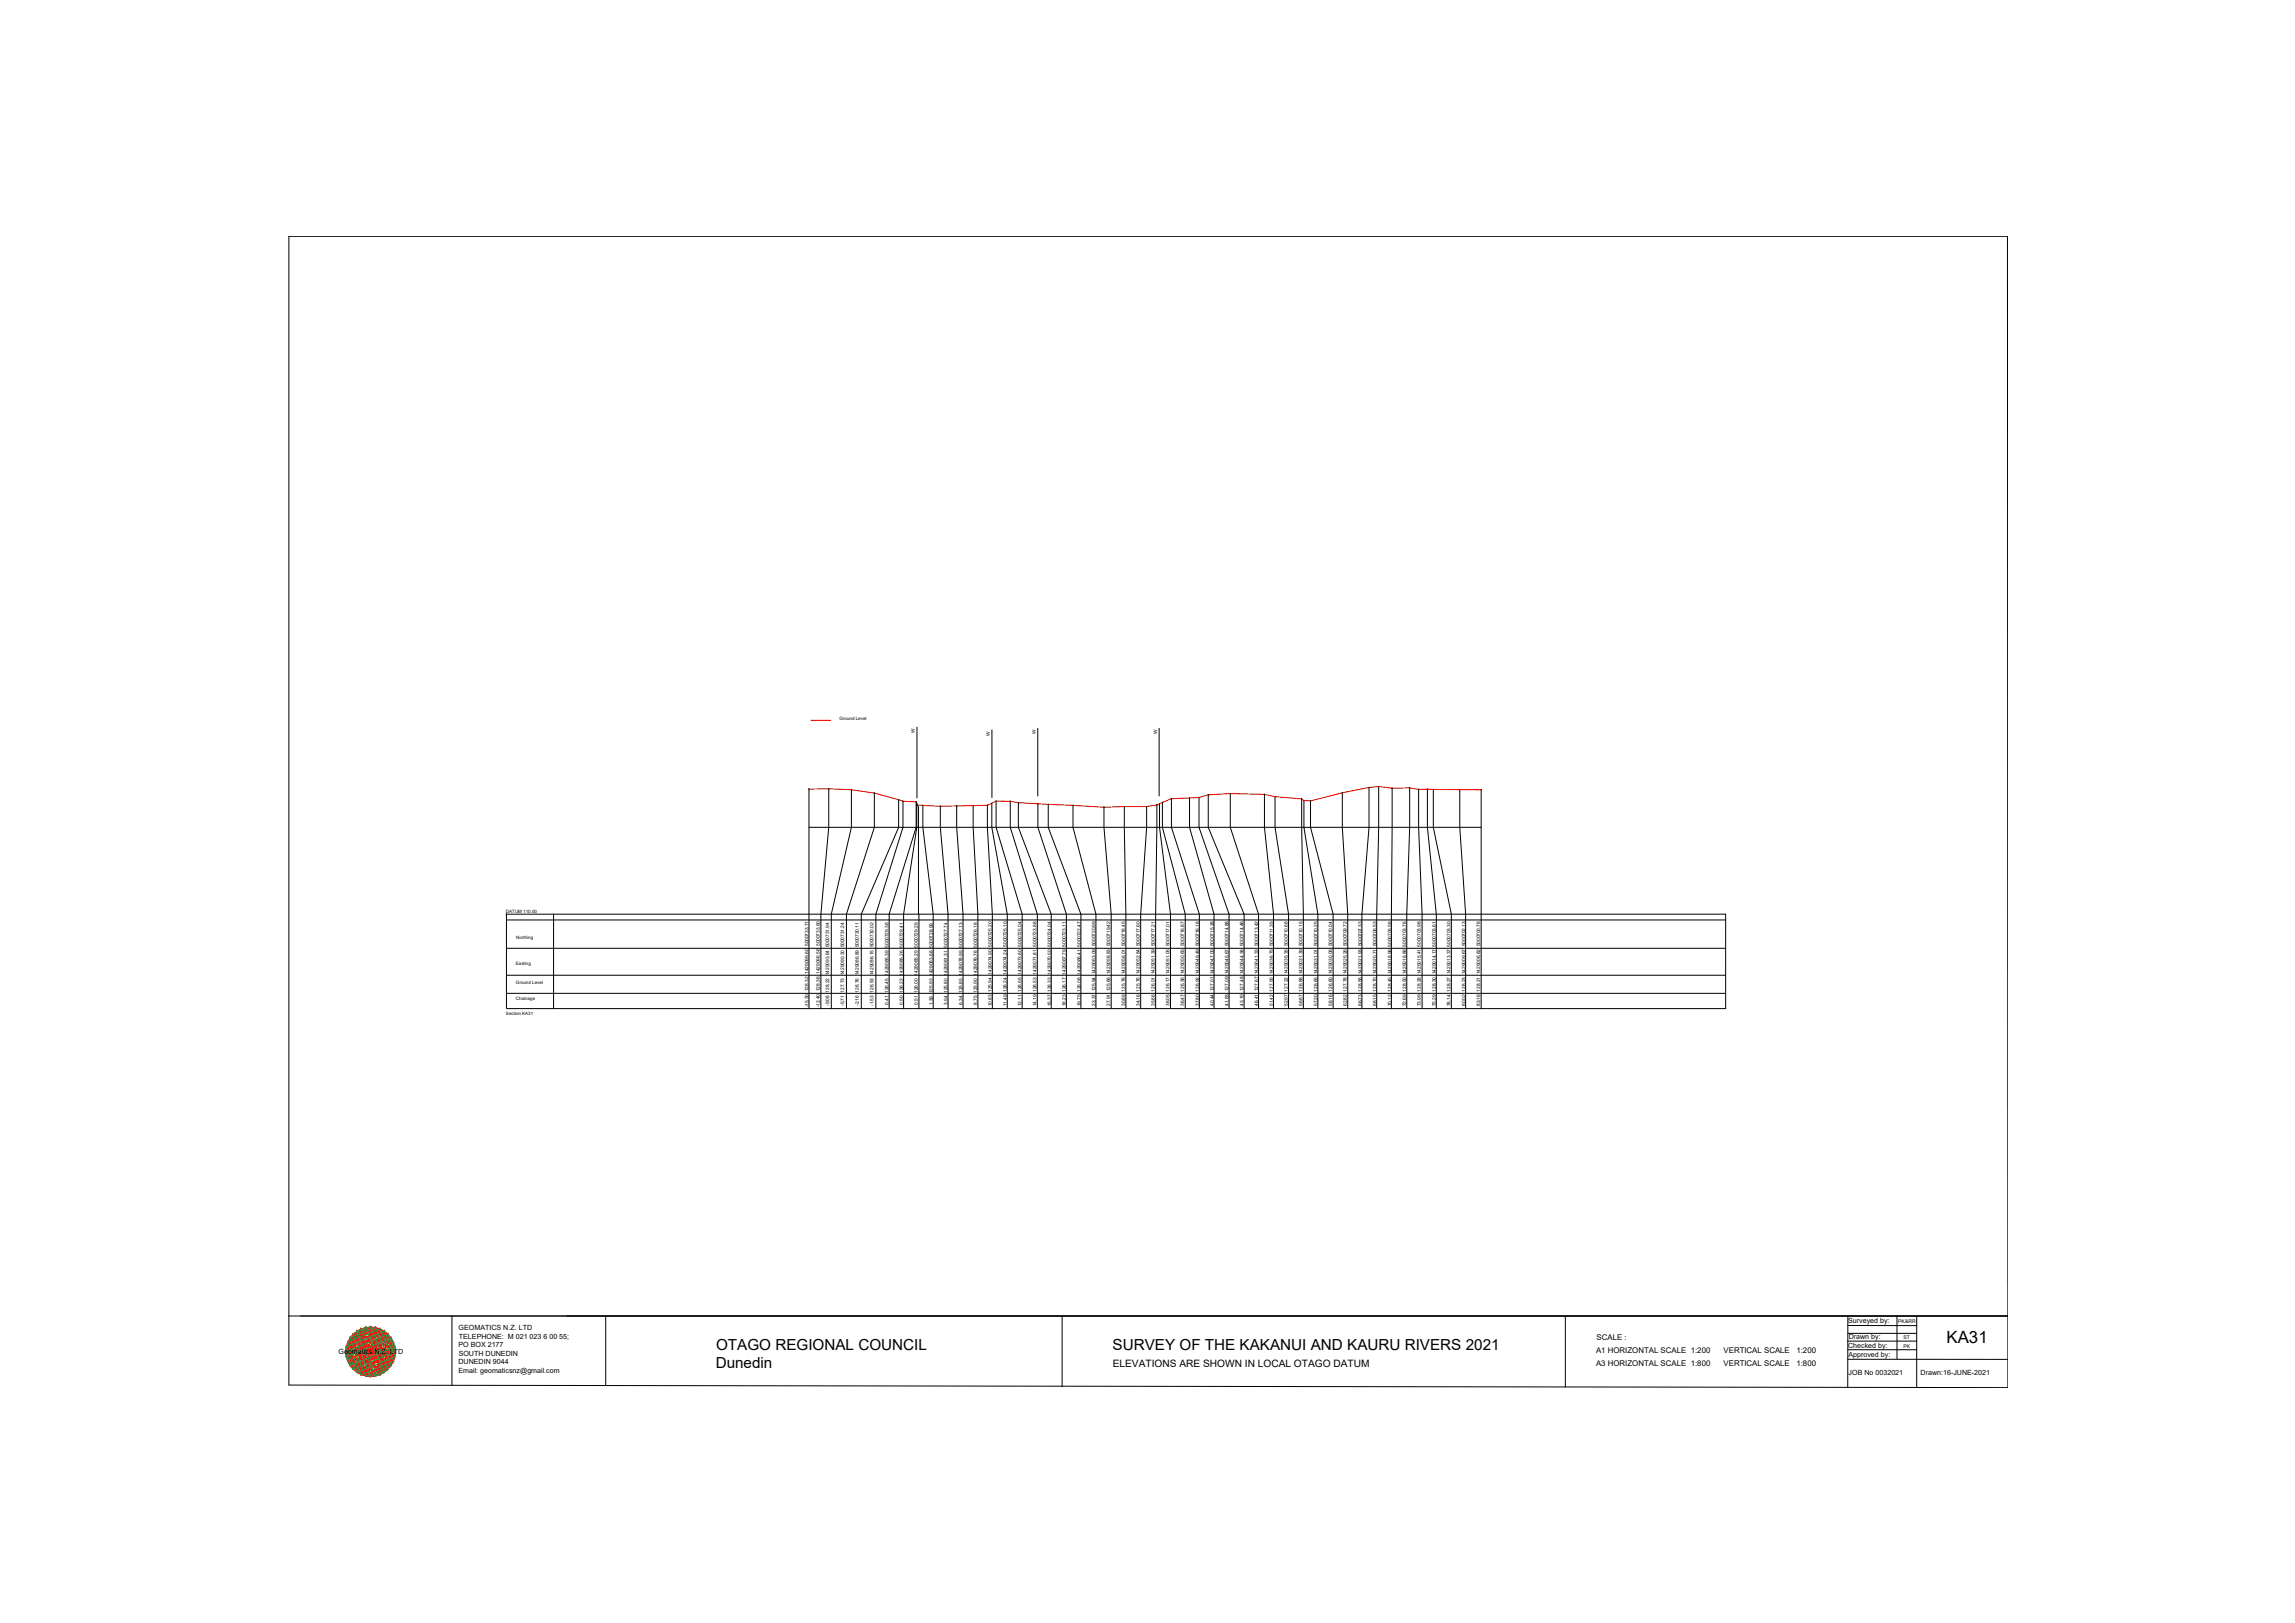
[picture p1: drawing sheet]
<svg xmlns="http://www.w3.org/2000/svg" width="420mm" height="297mm" viewBox="0 0 420 297" stroke-linecap="round" stroke-linejoin="round" font-family="sans-serif">
<defs><g id="words">
<text font-size="3.1" x="356.4" y="245.7">KA31</text>
<g font-size="2.8">
<text x="131" y="250.3">Dunedin</text>
<text x="131.1" y="247">OTAGO REGIONAL COUNCIL</text>
<text x="203.7" y="247">SURVEY OF THE KAKANUI AND KAURU RIVERS 2021</text>
</g>
<text font-size="1.9" x="203.7" y="250.1">ELEVATIONS ARE SHOWN IN LOCAL OTAGO DATUM</text>
<g font-size="1.4">
<text x="292.3" y="245.2">SCALE :</text>
<text x="292.2" y="247.6">A1 HORIZONTAL SCALE 1:200</text>
<text x="292.2" y="250">A3 HORIZONTAL SCALE 1:800</text>
<text x="315.5" y="247.6">VERTICAL SCALE</text>
<text x="315.5" y="250">VERTICAL SCALE</text>
<text x="328.9" y="247.6">1:200</text>
<text x="328.9" y="250">1:800</text>
</g>
<g font-size="1.3">
<text x="84" y="243.4">GEOMATICS N.Z. LTD</text>
<text x="84" y="245">TELEPHONE: M 021 023 6 00 55;</text>
<text x="338.3" y="242.1">Surveyed by:</text>
<text x="338.5" y="245.1">Drawn by:</text>
<text x="62" y="247.8">Geomatics N.Z. LTD</text>
<text x="83.9" y="246.6">PO BOX 2177</text>
<text x="83.9" y="249.7">DUNEDIN 9044</text>
<text x="83.9" y="251.3">Email: geomaticsnz@gmail.com</text>
<text x="84" y="248.1">SOUTH DUNEDIN</text>
<text x="338.3" y="246.6">Checked by:</text>
<text x="338.4" y="248.3">Approved by:</text>
<text x="338.4" y="251.7">JOB No 0032021</text>
<text x="351.6" y="251.7">Drawn:16-JUNE-2021</text>
</g>
<g font-size=".9">
<text x="167.5" y="134.2" transform="rotate(-90 167.5 134.2)">W</text>
<text x="181.2" y="134.7" transform="rotate(-90 181.2 134.7)">W</text>
<text x="189.6" y="134.4" transform="rotate(-90 189.6 134.4)">W</text>
<text x="211.8" y="134.4" transform="rotate(-90 211.8 134.4)">W</text>
<text x="148" y="184.4" transform="rotate(-90 148 184.4)">-15.30 128.32 1429099.60 5000733.71</text>
<text x="150.1" y="184.4" transform="rotate(-90 150.1 184.4)">-12.40 128.36 1429096.56 5000733.60</text>
<text x="151.8" y="184.1" transform="rotate(-90 151.8 184.1)">-9.08 128.22 1429093.64 5000731.94</text>
<text x="154.5" y="184.1" transform="rotate(-90 154.5 184.1)">-5.71 127.73 1429090.30 5000731.24</text>
<text x="157.2" y="184.1" transform="rotate(-90 157.2 184.1)">-2.16 126.76 1429086.89 5000730.11</text>
<text x="159.9" y="184.1" transform="rotate(-90 159.9 184.1)">-1.53 126.53 1429086.15 5000730.02</text>
<text x="162.6" y="183.9" transform="rotate(-90 162.6 183.9)">0.41 126.45 1429085.39 5000729.38</text>
<text x="165.4" y="183.9" transform="rotate(-90 165.4 183.9)">0.50 126.22 1429085.26 5000729.41</text>
<text x="168.1" y="183.9" transform="rotate(-90 168.1 183.9)">0.51 126.00 1429085.29 5000729.29</text>
<text x="170.8" y="184" transform="rotate(-90 170.8 184)">1.39 125.93 1429083.68 5000728.99</text>
<text x="173.5" y="183.9" transform="rotate(-90 173.5 183.9)">3.94 125.80 1429081.31 5000727.74</text>
<text x="176.2" y="183.9" transform="rotate(-90 176.2 183.9)">6.34 125.85 1429078.99 5000727.13</text>
<text x="178.9" y="183.9" transform="rotate(-90 178.9 183.9)">8.75 125.90 1429076.76 5000726.18</text>
<text x="181.6" y="184.2" transform="rotate(-90 181.6 184.2)">10.83 125.94 1429074.90 5000725.20</text>
<text x="184.3" y="184.2" transform="rotate(-90 184.3 184.2)">11.49 126.24 1429074.24 5000725.10</text>
<text x="187" y="184.2" transform="rotate(-90 187 184.2)">12.11 126.55 1429073.60 5000725.04</text>
<text x="189.7" y="184.2" transform="rotate(-90 189.7 184.2)">14.19 126.53 1429071.81 5000723.88</text>
<text x="192.4" y="184.2" transform="rotate(-90 192.4 184.2)">15.37 126.33 1429070.50 5000724.04</text>
<text x="195.1" y="184.2" transform="rotate(-90 195.1 184.2)">18.23 126.17 1429067.79 5000723.11</text>
<text x="197.9" y="184.2" transform="rotate(-90 197.9 184.2)">19.75 126.08 1429066.41 5000722.47</text>
<text x="200.6" y="184.1" transform="rotate(-90 200.6 184.1)">23.37 125.94 1429063.09 5000720.99</text>
<text x="203.3" y="184.1" transform="rotate(-90 203.3 184.1)">27.91 125.66 1429058.83 5000719.42</text>
<text x="206" y="184.1" transform="rotate(-90 206 184.1)">30.89 125.76 1429056.01 5000718.45</text>
<text x="208.7" y="184.1" transform="rotate(-90 208.7 184.1)">34.16 125.76 1429052.84 5000717.60</text>
<text x="211.4" y="184.1" transform="rotate(-90 211.4 184.1)">35.66 126.01 1429051.39 5000717.21</text>
<text x="214.1" y="184.1" transform="rotate(-90 214.1 184.1)">36.05 126.17 1429051.05 5000717.01</text>
<text x="216.8" y="184.1" transform="rotate(-90 216.8 184.1)">36.47 126.36 1429050.65 5000716.87</text>
<text x="219.5" y="184.1" transform="rotate(-90 219.5 184.1)">37.80 126.92 1429049.49 5000716.18</text>
<text x="222.2" y="184.1" transform="rotate(-90 222.2 184.1)">40.44 127.01 1429047.00 5000715.28</text>
<text x="224.9" y="184.1" transform="rotate(-90 224.9 184.1)">41.83 127.09 1429045.67 5000714.88</text>
<text x="227.6" y="184.1" transform="rotate(-90 227.6 184.1)">43.19 127.48 1429044.38 5000714.46</text>
<text x="230.4" y="184.1" transform="rotate(-90 230.4 184.1)">46.41 127.67 1429041.33 5000713.42</text>
<text x="233.1" y="184.1" transform="rotate(-90 233.1 184.1)">51.42 127.55 1429036.75 5000711.35</text>
<text x="235.8" y="184.1" transform="rotate(-90 235.8 184.1)">52.97 127.22 1429035.35 5000710.68</text>
<text x="238.5" y="184.1" transform="rotate(-90 238.5 184.1)">56.87 126.88 1429031.39 5000710.15</text>
<text x="241.2" y="184.1" transform="rotate(-90 241.2 184.1)">57.20 126.65 1429031.01 5000710.25</text>
<text x="243.9" y="184.1" transform="rotate(-90 243.9 184.1)">58.16 126.60 1429030.06 5000710.04</text>
<text x="246.6" y="184.1" transform="rotate(-90 246.6 184.1)">62.82 127.78 1429025.26 5000709.72</text>
<text x="249.3" y="184.1" transform="rotate(-90 249.3 184.1)">66.73 128.56 1429021.93 5000707.33</text>
<text x="252" y="184.1" transform="rotate(-90 252 184.1)">68.15 128.70 1429020.71 5000706.53</text>
<text x="254.7" y="184.2" transform="rotate(-90 254.7 184.2)">70.12 128.45 1429018.96 5000705.56</text>
<text x="257.4" y="184.2" transform="rotate(-90 257.4 184.2)">72.69 128.50 1429016.88 5000703.76</text>
<text x="260.1" y="184.2" transform="rotate(-90 260.1 184.2)">73.99 128.28 1429015.41 5000703.98</text>
<text x="262.9" y="184.2" transform="rotate(-90 262.9 184.2)">75.29 128.30 1429014.17 5000703.61</text>
<text x="265.6" y="184.2" transform="rotate(-90 265.6 184.2)">76.14 128.27 1429013.37 5000703.30</text>
<text x="268.3" y="184.1" transform="rotate(-90 268.3 184.1)">80.02 128.23 1429009.67 5000702.13</text>
<text x="271" y="184.1" transform="rotate(-90 271 184.1)">83.16 128.21 1429006.82 5000700.78</text>
<text x="347.5" y="242.2">PK&amp;RR</text>
<text x="348.5" y="245">ST</text>
<text x="348.5" y="246.8">PK</text>
</g>
<g font-size=".8">
<text x="153.7" y="131.8">Ground Level</text>
<text x="92.6" y="167.1">DATUM 110.00</text>
<text x="94.5" y="171.8">Northing</text>
<text x="94.4" y="176.7">Easting</text>
<text x="92.6" y="185.7">Section KA31</text>
<text x="94.5" y="180.1">Ground Level</text>
<text x="94.5" y="183">Chainage</text>
</g>
</g></defs>
<!-- layer: 0 -->
<g fill="none" stroke="#000" stroke-width=".18">
<path d="M52.9 43.3h314.6l.1 210.7-314.7-.5zM167.9 133.1v12.9M181.6 133.6v12.4M190 133.3v12.4M212.2 133.3v12.4M148.1 144.4h.1M148.1 144.4v40.2M148.1 151.4h123.1M151.7 144.4v7l-1.4 15.9v17.3M151.7 144.3v.1M155.9 144.5v6.9l-3.7 15.9v17.3M155.9 144.5v.1"/>
<path d="M160.1 145.1v.1M160.1 145.2v6.2l-5.1 15.9v17.3M164.5 146.4v5l-6.8 15.9v17.3M164.5 146.3v.1M165.3 146.6v.1M165.3 146.7v4.7l-5 15.9v17.3M167.7 146.7v4.7l-4.9 15.9v17.3M167.7 146.7v.1M167.8 147.3h.1M167.8 147v4.4l-2.4 15.9v17.3M167.9 147.3l.2 .3v19.7M168.9 147.4h.1"/>
<path d="M169 147.4v4l1.8 15.9v17.3M172.1 147.6h.1M172.1 147.6v3.8l1.5 15.9v17.3M172.2 147.6h-.1M175.1 147.5h.1M175.1 147.5v3.9l1.2 15.9v17.3M175.2 147.5h-.1M178.1 147.4l.1 .1M178.2 147.4v4l.8 15.9v17.3M178.2 147.4l-.1 .1M180.8 147.4h-.1M180.8 147.4v4l.9 15.9v17.3"/>
<path d="M181.6 147v4.4l2.8 15.9v17.3M182.3 146.6h.1M182.4 146.6v4.8l4.7 15.9v17.3M184.9 146.6l.1 .1M185 146.7v4.7l4.9 15.9v17.3M185 146.6l-.1 .1M186.4 146.9h.1M186.4 146.9v4.5l6.1 15.9v17.3M190 147.1v4.3l5.2 15.9v17.3M190 147.1h.1M191.9 147.2v4.2l6 15.9v17.3M191.9 147.2h.1"/>
<path d="M196.4 147.4h.1M196.4 147.4v4l4.2 15.9v17.3M202.1 147.7v3.7l1.3 15.9v17.3M202.1 147.7v.1M205.9 147.6h-.1M205.9 147.6l.2 19.7v17.3M209.9 147.6h.1M209.9 147.6v3.8l-1.1 15.9v17.3M211.8 147.3h.1M211.8 147.3l-.2 20v17.3M212.3 147.1v4.3l2 15.9v17.3M212.3 147.1h.1"/>
<path d="M212.8 146.9v4.5l4.2 15.9v17.3M212.8 146.9h.1M214.5 146.1v5.3l5.1 15.9v17.3M214.5 146.1v.1M217.8 146.1v5.3l4.5 15.9v17.3M217.8 146v.1M219.5 146v5.4l5.5 15.9v17.3M219.5 145.9v.1M221.2 145.5v5.9l6.6 15.9v17.3M221.2 145.4v.1M225.2 145.2v6.2l5.2 15.9v17.3M225.2 145.2h.1"/>
<path d="M231.5 145.4v6l1.7 15.9v17.3M231.5 145.4h.1M233.4 145.8h.1M233.4 145.8v5.6l2.5 15.9v17.3M238.3 146.2h.1M238.3 146.2l.3 21.1v17.3M238.7 146.5v4.9l2.6 15.9v17.3M238.7 146.5h.1M239.9 146.5v.1M239.9 146.6v4.8l4.2 15.9v17.3M245.7 145.1v6.3l1 15.9v17.3M245.8 145.1h-.1"/>
<path d="M250.6 144.1h.1M250.6 144.1v7.3l-1.3 15.9v17.3M250.7 144.1h-.1M252.4 143.9v7.5l-.4 15.9v17.3M252.4 143.9v.1M254.8 144.2l.1 .1M254.9 144.3l-.2 40.3M254.9 144.2l-.1 .1M258.1 144.2v7.2l-.6 15.9v17.3M258.1 144.2h.1M259.7 144.5h.1M259.7 144.5v6.9l.7 15.9v17.3"/>
<path d="M261.3 144.4v7l1.7 15.9v17.3M261.3 144.4v.1M262.4 144.5v6.9l3.3 15.9v17.3M262.4 144.5h.1M267.3 144.5v6.9l1 15.9v17.3M271.2 144.5v40.1M271.2 144.5v.1M92.7 167.3h.1M92.7 167.3h223.2v17.3h-223.2M92.7 178.5h223.2M92.7 173.6h223.2M92.7 167.3v17.1"/>
<path d="M92.7 168.4h223.2M101.3 167.3v17.3M168.2 167.3v17.3M92.7 181.8h223.2M52.9 240.9h314.7M82.7 240.8v12.7M110.9 240.8v12.8M194.4 240.9v12.9M286.6 240.9v12.9M338.3 245.4h12.6M338.3 247h12.6M338.3 248.8h29.3"/>
<path d="M338.3 242.6h12.6M338.3 244h12.6M338.3 240.9v13M347.3 240.9v7.8M350.9 240.9v13"/>
<circle cx="148.1" cy="144.4" r=".02"/>
<circle cx="151.7" cy="144.4" r=".02"/>
<circle cx="155.9" cy="144.5" r=".02"/>
<circle cx="160.1" cy="145.1" r=".02"/>
<circle cx="164.5" cy="146.4" r=".02"/>
<circle cx="165.3" cy="146.6" r=".02"/>
<circle cx="167.7" cy="146.8" r=".02"/>
<circle cx="167.8" cy="147.3" r=".02"/>
<circle cx="168.9" cy="147.4" r=".02"/>
<circle cx="172.1" cy="147.6" r=".02"/>
<circle cx="175.1" cy="147.5" r=".02"/>
<circle cx="178.2" cy="147.4" r=".02"/>
<circle cx="180.8" cy="147.4" r=".02"/>
<circle cx="182.4" cy="146.6" r=".02"/>
<circle cx="184.9" cy="146.6" r=".02"/>
<circle cx="186.4" cy="146.9" r=".02"/>
<circle cx="190" cy="147.1" r=".02"/>
<circle cx="191.9" cy="147.2" r=".02"/>
<circle cx="196.4" cy="147.4" r=".02"/>
<circle cx="202.1" cy="147.7" r=".02"/>
<circle cx="205.8" cy="147.6" r=".02"/>
<circle cx="209.9" cy="147.6" r=".02"/>
<circle cx="211.8" cy="147.3" r=".02"/>
<circle cx="212.3" cy="147.1" r=".02"/>
<circle cx="212.8" cy="146.9" r=".02"/>
<circle cx="214.5" cy="146.2" r=".02"/>
<circle cx="217.8" cy="146" r=".02"/>
<circle cx="219.5" cy="145.9" r=".02"/>
<circle cx="221.2" cy="145.5" r=".02"/>
<circle cx="225.2" cy="145.2" r=".02"/>
<circle cx="231.5" cy="145.4" r=".02"/>
<circle cx="233.4" cy="145.8" r=".02"/>
<circle cx="238.3" cy="146.2" r=".02"/>
<circle cx="238.7" cy="146.5" r=".02"/>
<circle cx="239.9" cy="146.6" r=".02"/>
<circle cx="245.7" cy="145.1" r=".02"/>
<circle cx="250.6" cy="144.1" r=".02"/>
<circle cx="252.4" cy="143.9" r=".02"/>
<circle cx="254.9" cy="144.3" r=".02"/>
<circle cx="258.1" cy="144.2" r=".02"/>
<circle cx="259.7" cy="144.5" r=".02"/>
<circle cx="261.3" cy="144.4" r=".02"/>
<circle cx="262.4" cy="144.5" r=".02"/>
<circle cx="267.2" cy="144.5" r=".02"/>
<circle cx="271.2" cy="144.5" r=".02"/>
<circle cx="92.7" cy="167.3" r=".02"/>
</g>
<!-- layer: geo -->
<g fill="none" stroke="#545454" stroke-width=".18">
<path d="M63.3 247.4h9.1M63.4 246.5h8.9v1.8h-8.9zM63.6 245.7h8.5v3.5h-8.5zM63.6 245.7h.1M64 244.9h7.6v5h-7.6zM64.6 244.2h6.5v6.4h-6.5zM65.3 243.6h.1M65.3 243.6h5.1v7.6h-5.1zM66.1 243.2h3.5v8.4h-3.5zM66.9 242.9h1.8v9h-1.7zM67.8 242.8v9.2M71.6 244.9h.1"/>
<path d="M72.3 246.5h.1"/>
</g>
<g fill="none" stroke="#ff0" stroke-width=".18">
<path d="M63.3 247.4l4.5-4.6 4.6 4.6-4.6 4.5-4.4-4.5M63.4 246.5l3.6-3.6 5.3 5.4-3.6 3.6zM64.6 250.6h.1M64.6 244.2l6.5 6.4M65.3 251.2l-1.3-1.3 6.4-6.3 1.2 1.3-6.3 6.3M65.3 243.6l6.3 6.3-1.2 1.3-6.4-6.3zM66.1 243.2l6 6-2.5 2.4-6-5.9zM68.7 251.9h.1M68.7 242.9l3.6 3.6-5.3 5.4-3.6-3.6zM69.6 243.2l2.5 2.5-6 5.9-2.5-2.4zM71.1 244.1h.1M71.1 244.2l-6.5 6.4"/>
<path d="M71.1 250.6h.1"/>
</g>
<g fill="none" stroke="#00b85c" stroke-width=".18">
<path d="M63.3 247.4l1.3 3.2 7.8-3.2-1.3-3.2-7.8 3.2M63.4 246.5l7-2.9 1.9 4.7-7 2.9zM63.4 248.3l8.2-3.4 .7 1.6-8.2 3.4zM63.6 245.7l8.5 3.5M63.6 245.7l2.5 5.9M64 244.9l4.7-2 2.9 7-4.6 2zM64.6 244.2l3.2-1.4 3.3 7.8-3.3 1.4zM65.3 243.6l1.7-.7 3.4 8.3-1.7 .7zM66.1 243.2l3.5 8.4M69.6 243.2l-3.5 8.4M69.6 243.2l2.5 6M69.6 243.2l-6 2.5"/>
<path d="M72.1 245.7l-8.5 3.5M72.1 249.2l-6 2.4"/>
</g>
<g fill="none" stroke="#f00" stroke-width=".18">
<path d="M63.3 247.4l2.8 4.2M63.3 247.4l6.3 4.2M63.3 247.4l8.8 1.8M63.3 247.4h.1M63.4 248.3h.1M63.4 246.5h.1M63.4 246.5l8.9 1.8M63.4 246.5l.6 3.4M63.4 246.5l3.6 5.4M63.4 248.3l1.9 2.9M63.4 246.5l7 4.7M63.4 248.3l5.3 3.6"/>
<path d="M63.4 248.3l8.2 1.6M63.6 245.7l1 4.9M63.6 245.7l4.2 6.3M63.6 249.2l1 1.4M63.6 249.2l4.2 2.8M63.6 245.7l7.5 4.9M63.6 245.7l8.8 1.7M63.6 249.2l7.5 1.4M63.6 245.7l-.3 1.7M63.6 245.7h.1M63.7 249.2h.1M64 249.9h.1"/>
<path d="M64 244.9h.1M64 244.9l7.6 5M64 244.9l1.3 6.3M64 244.9l4.7 7M64 249.9l3 2M64 249.9l6.4 1.3M64 244.9l-.6 3.4M64.1 244.9l8.2 1.6M64.6 244.2h.1M64.6 244.2l1.5 7.4M64.6 244.2l5 7.4M64.6 244.2l7.5 5"/>
<path d="M64.6 250.6l1.5 1M64.6 244.2l-1 1.4M64.6 244.2l7.5 1.5M64.6 250.6l5 1M64.6 244.2l-1 5M64.7 250.6h.1M65.3 243.6h.1M65.3 251.2h.1M65.3 243.6l5.1 7.6M65.3 243.6l1.7 8.3M65.3 243.6l-1.9 2.9M65.3 251.2l3.4 .7"/>
<path d="M65.3 243.6l-1.3 6.3M65.3 243.6l7 4.7M65.3 243.6l6.3 1.3M66.1 243.2h.1M66.1 243.2l1.7 8.8M66.1 243.2l5 7.4M66.1 243.2l-1.5 1M66.1 243.2l6.3 4.2M66.1 243.2l-2.8 4.2M66.1 243.2l5 1M66.1 251.6l1.7 .4M66.1 243.2l-1.5 7.4"/>
<path d="M66.1 251.6h.1M67 242.9h.1M67 251.9h.1M67 242.9l1.7 9M67 242.9l4.6 7M67 242.9l-3 2M67 242.9l5.3 3.6M67 242.9l-3.6 5.4M67 242.9l3.4 .7M67 242.9l-1.7 8.3M67.8 242.9h.1M67.8 242.8l1.8 8.8"/>
<path d="M67.8 242.8l-1.7 .4M67.8 242.8l4.3 6.4M67.8 242.8l-4.2 2.9M67.8 242.8l4.3 2.9M67.8 242.8l-4.2 6.4M67.8 242.8l1.8 .4M67.8 242.8l-1.7 8.8M67.9 251.9h.1M68.7 251.9h.1M68.7 242.9h.1M68.7 242.9l-1.7 9M68.7 242.9l1.7 8.3"/>
<path d="M68.7 242.9l-3.4 .7M68.7 242.9l3.6 5.4M68.7 242.9l-5.3 3.6M68.7 242.9l2.9 2M68.7 242.9l-4.7 7M69.5 243.2h.1M69.6 243.2l1.5 7.4M69.6 243.2l-5 1M69.6 251.6l-1.8 .4M69.6 243.2l2.8 4.2M69.6 243.2l-6.3 4.2M69.6 243.2l1.5 1"/>
<path d="M69.6 243.2l-5 7.4M69.6 243.2l-1.8 8.8M69.6 251.6h.1M70.4 251.2h.1M70.4 243.6h.1M70.4 243.6l-5.1 7.6M70.4 243.6l1.2 6.3M70.4 243.6l-6.4 1.3M70.4 251.2l-3.4 .7M70.4 243.6l1.9 2.9M70.4 243.6l-7 4.7M70.4 243.6l-1.7 8.3"/>
<path d="M71 244.2h.1M71.1 244.2l1 5M71.1 244.2l-7.5 1.5M71.1 250.6l-5 1M71.1 244.2l1 1.5M71.1 244.2l-7.5 5M71.1 250.6l-1.5 1M71.1 244.2l-5 7.4M71.1 244.2l-1.5 7.4M71.1 250.6h.1M71.6 244.9h.1M71.6 249.9h.1"/>
<path d="M71.6 244.9l-7.6 5M71.6 244.9l.7 3.4M71.6 244.9l-8.2 1.6M71.6 249.9l-6.3 1.3M71.6 249.9l-2.9 2M71.6 244.9l-4.6 7M71.6 244.9l-1.2 6.3M72 245.6h.1M72.1 249.1h.1M72.1 245.7l.3 1.7M72.1 245.7l-8.8 1.7 .3 1.8M72.1 249.2l-7.5 1.4"/>
<path d="M72.1 249.2l-4.3 2.8M72.1 245.7l-7.5 4.9M72.1 245.6l-4.3 6.4M72.1 249.2l-1 1.4M72.1 245.7l-1 4.9M72.3 246.5h.1M72.3 248.3h.1M72.3 246.5l-8.9 1.8M72.3 248.3l-8.3 1.6M72.3 246.5l-7 4.7M72.3 248.3l-5.3 3.6M72.3 246.5l-3.6 5.4"/>
<path d="M72.3 248.3l-1.9 2.9M72.3 246.5l-.7 3.4M72.4 247.4h.1M72.4 247.4l-.3 1.8M72.4 247.4l-8.8 1.8M72.4 247.4l-6.3 4.2M72.4 247.4l-2.8 4.2"/>
</g>
<!-- layer: 0 -->
<g fill="none" stroke="#f1eb1f" stroke-width=".18">
<path d="M167.8 147l.1 .1M167.9 147l-.1 .1"/>
<circle cx="167.8" cy="147" r=".02"/>
</g>
<g fill="none" stroke="#f26722" stroke-width=".18">
<path d="M181.6 147h.1"/>
<circle cx="181.6" cy="147" r=".02"/>
</g>
<path d="M148.5 131.8h3.6M148.1 144.4a42.5 42.5 0 0 1 17.2 2.3l2.4 .1 .2 .5a66.4 66.4 0 0 0 10.3 .1h2.6l1.6-.8 2.6 .1 1.4 .2 15.7 .8 7.8-.1a12.2 12.2 0 0 0 4.6-1.4l5-.2 1.7-.5 4-.3 6.3 .2 1.9 .4 4.9 .4 .4 .3 1.2 .1 5.8-1.5 4.9-1 1.8-.2 2.5 .4 3.2-.1 1.6 .3h11.5" fill="none" stroke="#f00" stroke-width=".18"/>
<use href="#words"/>
</svg>
